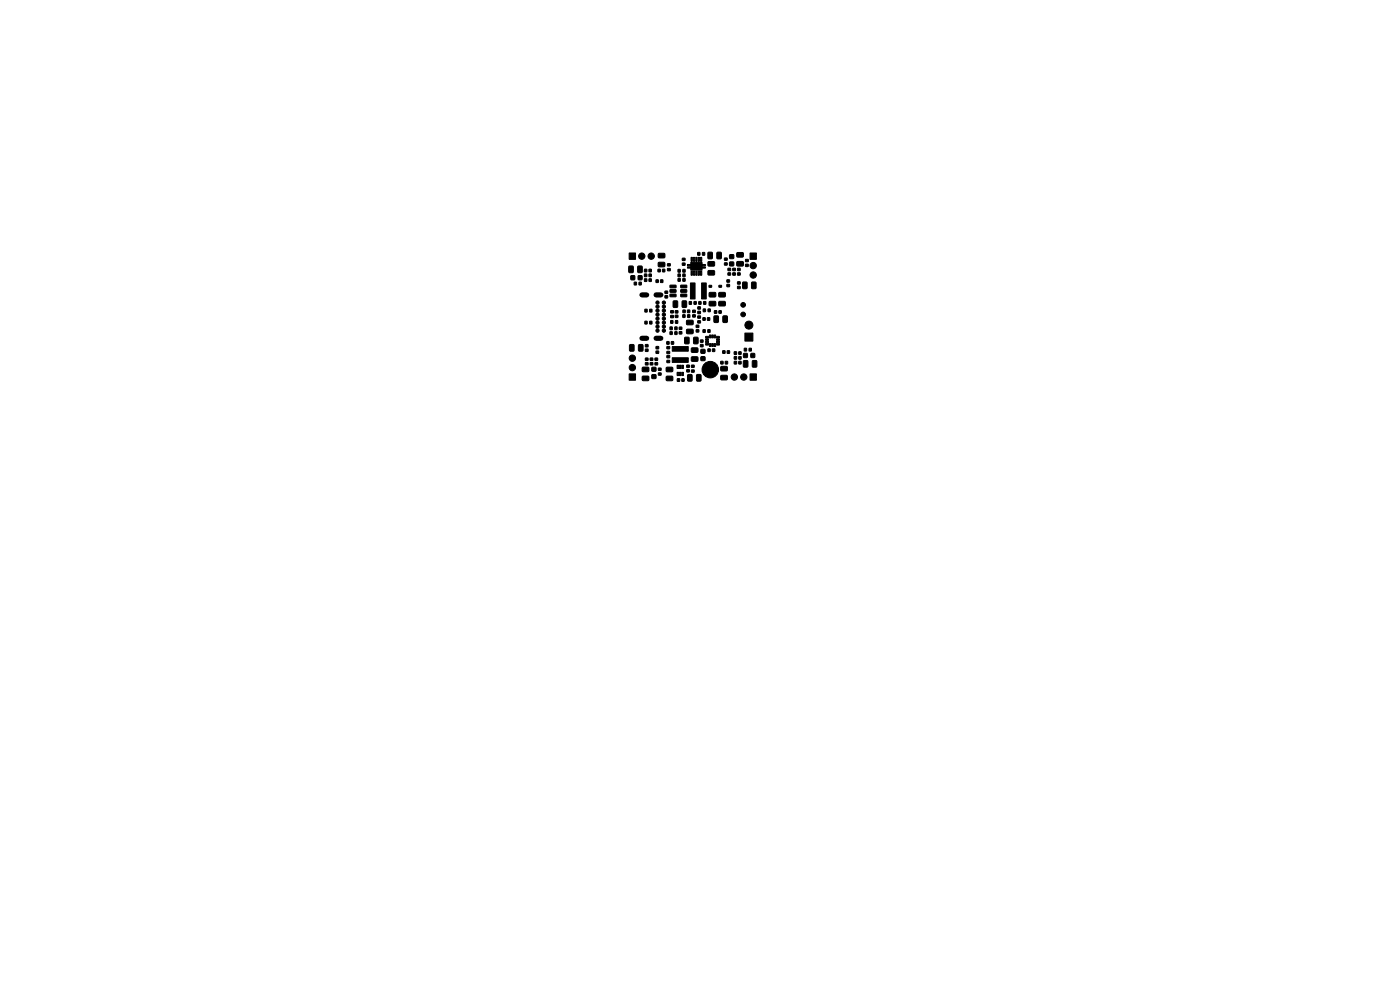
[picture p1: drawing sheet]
<svg xmlns="http://www.w3.org/2000/svg" width="297mm" height="210mm" viewBox="0 0 297 210" stroke-linecap="round" stroke-linejoin="round" font-family="sans-serif">
<g fill="#000" stroke="#000" stroke-width=".21">
<path d="M133.4 56.5l.7-.1 .2 .2 .1 1-.2 .2-.6 .1-.2-.2zM133.9 58.5h.7v.8h-.7zM133.5 53.7h1.3v1.3h-1.3zM135.3 56.5l.7-.1 .2 .2 .1 1-.2 .2-.6 .1-.2-.2zM135.4 58.5h.8v.8h-.8zM136.7 58.1h.5v.6h-.5zM136.7 57.1h.5v.6h-.5zM136.7 59.2h.5v.5h-.5zM137.7 58.1h.5v.6h-.5zM137.7 57.1h.5v.6h-.5zM137.7 59.2h.5v.5h-.5zM139.2 59.4h.5v.5h-.5z"/>
<path d="M139.7 55.7l1.2-.1 .2 .3-.1 .6-.2 .1h-1l-.2-.2zM139.7 53.8l1.2-.1 .2 .3-.1 .6-.2 .1h-1l-.2-.2zM139.6 57.1h.5v.6h-.5zM140.1 59.4h.5v.5h-.5zM140.6 57.1h.4v.6h-.4zM141.6 57h.6v.4h-.6zM141.6 55.9h.6v.5h-.6zM143.8 59.1h.5v.6h-.5zM143.8 57.2h.5v.5h-.5zM143.8 58.1h.5v.6h-.5zM144.9 59.1h.4v.6h-.4zM144.8 55.8h.5v.5h-.5z"/>
<path d="M144.8 54.8h.5v.5h-.5zM144.9 57.2h.4v.5h-.4zM144.9 58.1h.4v.6h-.4zM145.8 56.6h.7v.3h-.7zM145.8 56.1h.7v.3h-.7zM146.6 57.5h.3v.9h-.3zM146.6 54.6h.3v.8h-.3zM147.1 57.5h.3v.9h-.3zM147.1 54.6h.3v.8h-.3zM147.6 57.5h.3v.9h-.3zM147.6 54.6h.3v.8h-.3zM148.1 57.5h.3v.9h-.3z"/>
<path d="M148.1 54.6h.3v.8h-.3zM148 53.6h.5v.5h-.5zM148.6 57.5h.3v.9h-.3zM148.6 54.6h.3v.8h-.3zM146.5 55.7h2.4v1.6h-2.4zM149 53.6h.5v.5h-.5zM148.9 56.6h.7v.3h-.7zM148.9 56.1h.7v.3h-.7zM150.2 53.6l.7-.1 .2 .1 .1 1.1-.2 .2h-.6l-.2-.1zM150.2 55.5h1.3l.1 .2v.6l-.2 .2-1.1-.1-.1-.2zM150.2 57.4h1.3l.1 .2v.6l-.2 .2-1.1-.1-.1-.2zM152.1 53.6l.7-.1 .2 .1 .1 1.1-.2 .2h-.6l-.2-.1z"/>
<path d="M153.7 54.7h.6v.5h-.6zM153.7 55.8h.6v.4h-.6zM154.2 59.4h.6v.4h-.6zM154.4 56.9h.6v.5h-.6zM154.4 57.9h.6v.5h-.6zM154.8 55.6h.8v.8h-.8zM154.8 54.1h.8v.7h-.8zM155.5 56.9h.5v.5h-.5zM155.5 57.9h.5v.5h-.5zM156.5 56.9h.5v.5h-.5zM156.5 57.9h.5v.5h-.5zM156.3 53.6h1.3l.1 .2v.6l-.2 .2-1.1-.1-.1-.2z"/>
<path d="M156.3 55.5h1.3l.1 .2v.6l-.2 .2-1.1-.1-.1-.2zM158.2 56.1h.5v.4h-.5zM158.2 55h.5v.5h-.5zM159.1 53.7h1.4v1.3h-1.4zM133.6 73.1h.7l.2 .1v1.1l-.1 .2h-.6l-.3-.1zM133.5 79.3h1.3v1.4h-1.3zM134.6 59.9h.4v.5h-.4zM135.6 59.9h.4v.5h-.4zM135.5 73.1h.7l.2 .1v1.1l-.1 .2h-.6l-.3-.1zM136.3 77.9h1.2l.2 .2v.6l-.3 .2-1-.1-.2-.2zM136.8 68.2h.5v.5h-.5zM136.8 65.6h.5v.6h-.5z"/>
<path d="M136.9 76.9h.6v.5h-.6zM136.9 76h.6v.4h-.6zM136.9 74.1h.6v.4h-.6zM136.9 73.1h.6v.5h-.6zM137.8 68.2h.5v.5h-.5zM137.8 65.6h.5v.6h-.5zM137.9 76.9h.6v.5h-.6zM137.9 76h.6v.4h-.6zM138.3 78h.8v.7h-.8zM139 76.9h.5v.5h-.5zM139 76h.5v.4h-.5zM139.2 74.5h.5v.5h-.5z"/>
<path d="M139.2 73.5h.5v.5h-.5zM139.7 79.1h.5v.5h-.5zM139.7 78.1h.5v.5h-.5zM141.1 61.8h.5v.4h-.5zM141.1 62.7h.5v.5h-.5zM141.4 78l1.2-.1 .2 .2-.1 .6-.2 .2h-1l-.2-.3zM141.5 73.5h.6v.5h-.6zM141.5 74.5h.6v.5h-.6zM141.5 75.4h.6v.5h-.6zM141.5 76.4h.6v.5h-.6zM141.5 72.5h.4v.5h-.4zM142.1 70.4h.5v.5h-.5z"/>
<path d="M142.3 68h.4v.6h-.4zM142.3 66.9h.5v.5h-.5zM142.3 65.9h.5v.5h-.5zM142.1 69.4h.5v.5h-.5zM142.9 63.9l.6-.1 .3 .1v1.1l-.2 .2h-.6l-.2-.1zM142.4 72.5h.5v.5h-.5zM143.2 70.4h.4v.5h-.4zM143.3 68h.5v.6h-.5zM142.2 60.5h1.1l.1 .5-1.2 .1zM142.2 61.5l1.1-.1 .1 .5-1.2 .1zM142.2 62.4h1.1l.1 .5-1.2 .1zM143.6 77.5h.4v.7h-.4z"/>
<path d="M143.6 79h.4v.7h-.4zM143.2 69.4h.4v.5h-.4zM143.3 65.9h.5v.5h-.5zM143.3 66.9h.5v.4h-.5zM144.1 77.5h.4v.7h-.4zM144.1 79h.4v.7h-.4zM144.1 70.4h.5v.4h-.5zM144.1 69.4h.5v.5h-.5zM144.6 77.5h.4v.7h-.4zM144.6 79h.4v.7h-.4zM144.8 63.9l.6-.1 .3 .1v1.1l-.2 .2h-.6l-.2-.1zM144.9 65.8h.5v.5h-.5z"/>
<path d="M145.3 71.6l.7-.1 .2 .2v1l-.1 .2-.6 .1-.3-.2zM144.9 66.8h.4v.5h-.4zM144.4 62.4h1.2l.1 .5-1.2 .1zM144.4 61.5l1.2-.1 .1 .5-1.2 .1zM144.4 60.5h1.2l.1 .5-1.2 .1zM145.7 78.4h.5v.5h-.5zM145.7 77.5h.5v.4h-.5zM145.8 65.8h.5v.5h-.5zM145.9 79.5l.7-.1 .2 .2v1l-.1 .3h-.6l-.2-.2zM145.7 69.9l1.2-.1 .2 .3-.1 .6-.2 .1h-1l-.2-.2zM145.7 68l1.2-.1 .2 .3-.1 .6-.2 .1h-1l-.2-.2zM142.6 75.9h3.4v1h-3.4z"/>
<path d="M142.6 73.5h3.4v1h-3.4zM145.9 66.8h.4v.5h-.4zM146.2 64h.5v.5h-.5zM146.7 78.5h.6v.4h-.6zM146.7 77.5h.6v.4h-.6zM147.2 71.6l.7-.1 .2 .2v1l-.1 .2-.6 .1-.3-.2zM147 65.8h.5v.5h-.5zM147 66.8h.5v.4h-.5zM146.5 60h1v3.4h-1zM147.2 64h.5v.5h-.5zM147.8 79.5l.7-.1 .2 .2v1l-.1 .3h-.6l-.2-.2zM147.7 69.9h.5v.5h-.5z"/>
<path d="M147.7 69h.5v.5h-.5zM146.7 73.8h1.2l.2 .2v.6l-.3 .2-1-.1-.2-.2zM146.7 75.7h1.2l.2 .2v.6l-.3 .2-1-.1-.2-.2zM148 68h.6v.5h-.6zM148 67h.6v.5h-.6zM148 65.1h.6v.5h-.6zM148 66h.6v.5h-.6zM148.3 64h.4v.5h-.4zM148.7 75.7h.8v.8h-.8zM148.7 74.1h.8v.8h-.8zM148.6 72.1h.5v.5h-.5zM148.6 73.1h.5v.5h-.5z"/>
<path d="M149.1 69.9h.5v.6h-.5zM149.2 65.5h.5v.6h-.5zM149.1 67.4h.5v.5h-.5zM149.3 64h.4v.5h-.4zM148.8 60h1v3.4h-1zM150.2 69.9h.4v.6h-.4zM150.2 65.5h.5v.6h-.5zM149.7 72.9h.6v.3h-.6zM149.7 72.4h.6v.3h-.6zM149.7 71.9h.6v.3h-.6zM149.7 71.4h.6v.3h-.6zM150.1 67.4h.5v.5h-.5z"/>
<path d="M150.2 74h.5v.6h-.5zM150.5 72.9h.3v.6h-.3zM150.5 71.1h.3v.6l-.3-.1zM150.4 60.5h.6v.4h-.6zM151 72.9h.3v.6h-.3zM151 71.1h.3v.6l-.3-.1zM151.5 67.1l.7-.1 .2 .1v1.1l-.1 .2h-.6l-.2-.1zM151.6 65.9h.4v.5h-.4zM150.5 64l1.2-.1 .2 .3v.6l-.3 .1h-1l-.2-.2zM150.5 62.1l1.2-.1 .2 .3v.6l-.3 .1h-1l-.2-.2zM151.1 74h.5v.6h-.5zM151.5 72.9h.3v.6h-.3z"/>
<path d="M151.5 71.1h.3v.6l-.3-.1zM152.5 65.9h.5v.5h-.5zM152 71.4h.6v.3h-.5zM152 71.9h.6v.3h-.5zM152 72.4h.6v.3h-.5zM152 72.9h.6v.3h-.5zM152.9 76.7h.5v.5h-.5zM152.5 60.5h.6v.4h-.6zM153.3 74.4h.5v.5h-.5zM153.4 67.1l.7-.1 .2 .1v1.1l-.1 .2h-.6l-.2-.1zM152.5 64l1.2-.1 .2 .3v.6l-.2 .1h-1.1l-.1-.2zM152.5 62.1l1.2-.1 .2 .3v.6l-.2 .1h-1.1l-.1-.2z"/>
<path d="M153.9 76.7h.4v.5h-.4zM152.9 77.8l1.3-.1 .1 .3v.5l-.2 .2h-1.1l-.1-.2zM152.9 79.7l1.3-.1 .1 .3v.5l-.2 .2h-1.1l-.1-.2zM154.3 74.4h.5v.5h-.5zM154.2 60.3h.6v.5h-.6zM155.8 75.6h.5v.6h-.5zM155.8 76.7h.5v.5h-.5zM155.8 74.6h.5v.6h-.5zM156.5 59.8h.5v.5h-.5zM156.5 60.7h.5v.5h-.5zM156.7 75.6h.5v.6h-.5zM156.7 76.7h.5v.5h-.5z"/>
<path d="M156.7 74.6h.5v.6h-.5zM157.6 59.9l.7-.1 .2 .2v1l-.1 .2-.6 .1-.3-.2zM157.9 73.9h.5v.6h-.5zM157.8 75h.7v.8h-.7zM157.7 76.5h.7l.3 .1v1.1l-.2 .2h-.6l-.2-.1zM158.9 73.9h.5v.6h-.5zM159.1 79.3h1.4v1.4h-1.4zM159.5 59.9l.7-.1 .2 .2v1l-.1 .2-.6 .1-.3-.2zM158 70.7h1.7v1.7h-1.7zM159.3 75h.8v.8h-.8zM159.6 76.5h.7l.3 .1v1.1l-.2 .2h-.6l-.2-.1zM136.3 79.8h1.2l.2 .2v.6l-.3 .2-1-.1-.2-.2z"/>
<path d="M138.3 79.5h.8v.8h-.8zM141.4 79.8h1.2l.2 .2-.1 .6-.2 .2h-1l-.2-.3zM143.7 80.3h.5v.6h-.5zM144.7 80.3h.4v.6h-.4z"/>
<circle cx="136.2" cy="54.3" r=".67"/>
<circle cx="138.2" cy="54.3" r=".67"/>
<circle cx="159.8" cy="58.3" r=".67"/>
<circle cx="159.8" cy="56.3" r=".67"/>
<circle cx="134.2" cy="76" r=".67"/>
<circle cx="134.2" cy="78" r=".67"/>
<circle cx="139.5" cy="65" r=".35"/>
<circle cx="139.5" cy="64.2" r=".35"/>
<circle cx="139.5" cy="65.9" r=".35"/>
<circle cx="139.5" cy="69.3" r=".35"/>
<circle cx="139.5" cy="66.7" r=".35"/>
<circle cx="139.5" cy="67.6" r=".35"/>
<circle cx="139.5" cy="68.4" r=".35"/>
<circle cx="139.5" cy="70.1" r=".35"/>
<circle cx="140.8" cy="65" r=".35"/>
<circle cx="140.8" cy="65.9" r=".35"/>
<circle cx="140.8" cy="64.2" r=".35"/>
<circle cx="140.8" cy="69.3" r=".35"/>
<circle cx="140.8" cy="66.7" r=".35"/>
<circle cx="140.8" cy="67.6" r=".35"/>
<circle cx="140.8" cy="68.4" r=".35"/>
<circle cx="140.8" cy="70.1" r=".35"/>
<circle cx="150.7" cy="78.4" r="1.75"/>
<circle cx="155.8" cy="80" r=".67"/>
<circle cx="157.7" cy="66.7" r=".5"/>
<circle cx="157.7" cy="64.7" r=".5"/>
<circle cx="157.8" cy="80" r=".67"/>
<circle cx="158.9" cy="69" r=".85"/>
</g>
<path d="M136.2 71.8h1M136.2 62.6h1M139.2 71.8h1M139.2 62.6h1" fill="none" stroke="#000" stroke-width="1.1"/>
</svg>
